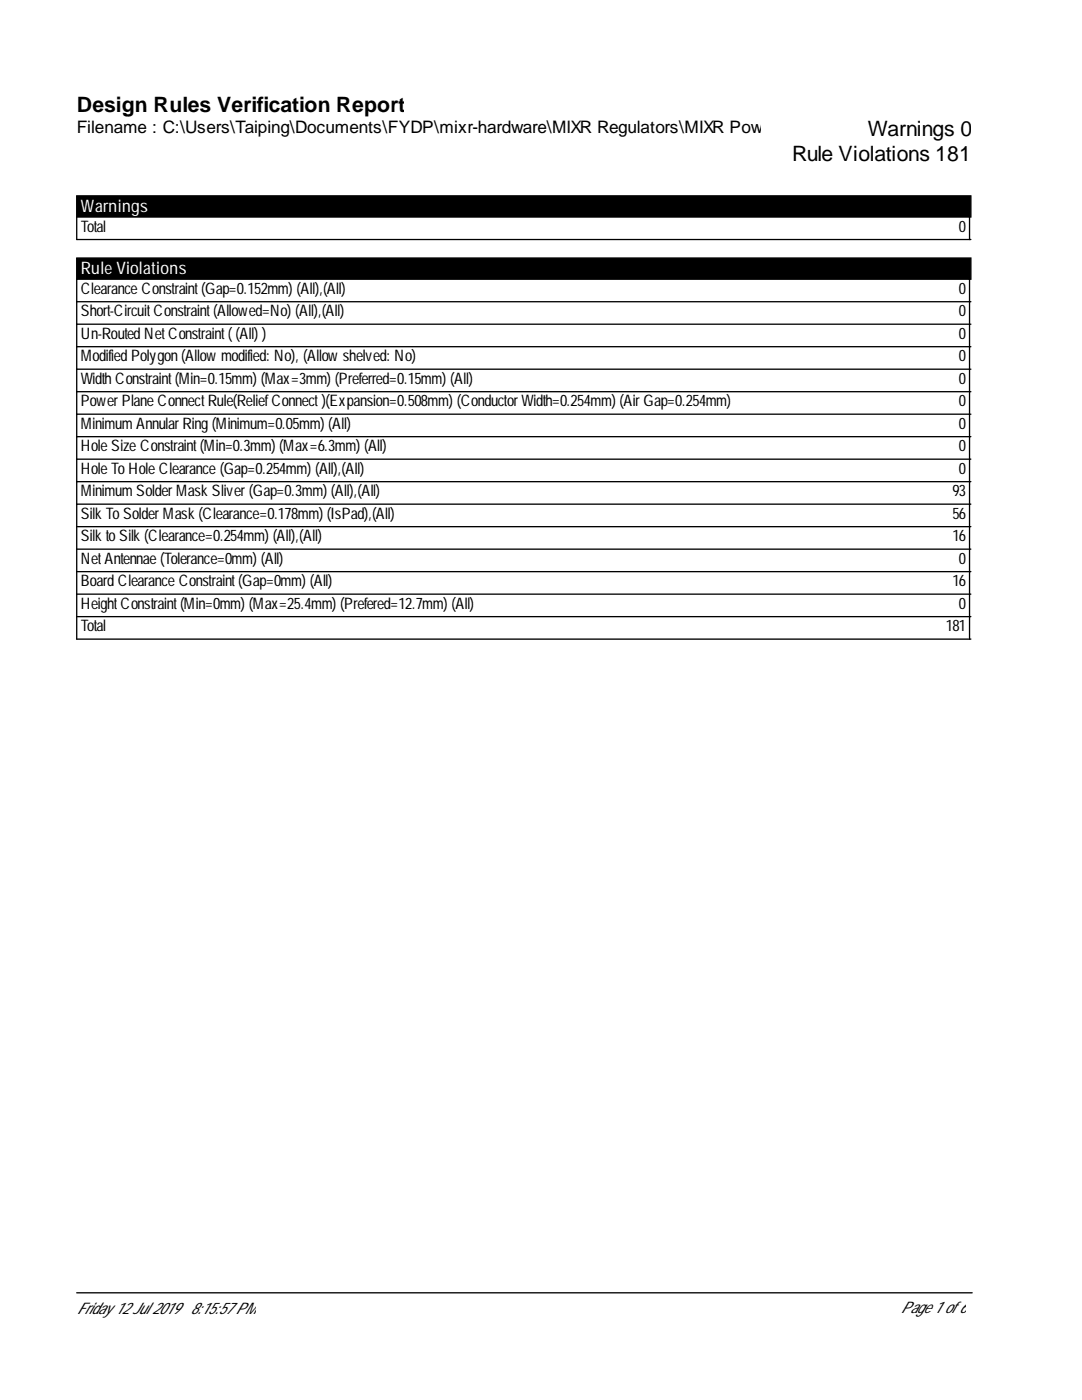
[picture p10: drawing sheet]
<svg xmlns="http://www.w3.org/2000/svg" width="216mm" height="279mm" viewBox="0 0 216 279" stroke-linecap="round" stroke-linejoin="round" font-family="sans-serif">
<defs><g id="words">
<g font-size="4.2">
<text x="15.3" y="22.3">Design Rules Verification Report</text>
<text x="173.1" y="27.1">Warnings 0</text>
<text x="158.1" y="32.1">Rule Violations 181</text>
</g>
<text font-size="3.4" x="15.3" y="26.6">Filename : C:\Users\Taiping\Documents\FYDP\mixr-hardware\MIXR Regulators\MIXR Pow</text>
<g font-size="3.4" fill="#fff">
<text x="16.1" y="42.3">Warnings</text>
<text x="16.1" y="54.7">Rule Violations</text>
</g>
<g font-size="3.2">
<text x="16.1" y="46.2">Total</text>
<text x="191.4" y="46.2">0</text>
<text x="16.1" y="58.6">ClearanceConstraint(Gap=0.152mm) (All),(All)</text>
<text x="191.4" y="58.6">0</text>
<text x="16.1" y="63.1">Short-CircuitConstraint(Allowed=No) (All),(All)</text>
<text x="191.4" y="63.1">0</text>
<text x="16.1" y="67.6">Un-RoutedNetConstraint((All) )</text>
<text x="191.4" y="67.6">0</text>
<text x="16.1" y="72.1">ModifiedPolygon(Allowmodified: No), (Allowshelved: No)</text>
<text x="16.1" y="76.6">WidthConstraint(Min=0.15mm) (Max=3mm) (Preferred=0.15mm) (All)</text>
<text x="191.4" y="72.1">0</text>
<text x="191.4" y="76.6">0</text>
<text x="16.1" y="81.1">PowerPlaneConnectRule(ReliefConnect)(Expansion=0.508mm) (ConductorWidth=0.254mm) (AirGap=0.254mm)</text>
<text x="191.4" y="81.1">0</text>
<text x="16.1" y="85.6">MinimumAnnularRing(Minimum=0.05mm) (All)</text>
<text x="191.4" y="85.6">0</text>
<text x="16.1" y="90.1">HoleSizeConstraint(Min=0.3mm) (Max=6.3mm) (All)</text>
<text x="16.1" y="94.6">HoleToHoleClearance(Gap=0.254mm) (All),(All)</text>
<text x="191.4" y="90.1">0</text>
<text x="191.4" y="94.6">0</text>
<text x="16.1" y="99">MinimumSolderMaskSliver(Gap=0.3mm) (All),(All)</text>
<text x="190" y="99">93</text>
<text x="16.1" y="103.5">SilkToSolderMask(Clearance=0.178mm) (IsPad),(All)</text>
<text x="190" y="103.5">56</text>
<text x="16.1" y="108">SilktoSilk(Clearance=0.254mm) (All),(All)</text>
<text x="16.1" y="112.5">NetAntennae(Tolerance=0mm) (All)</text>
<text x="190" y="108">16</text>
<text x="191.4" y="112.5">0</text>
<text x="16.1" y="117">BoardClearanceConstraint(Gap=0mm) (All)</text>
<text x="190" y="117">16</text>
<text x="16.1" y="121.5">HeightConstraint(Min=0mm) (Max=25.4mm) (Prefered=12.7mm) (All)</text>
<text x="16.1" y="126">Total</text>
<text x="188.7" y="126">181</text>
<text x="191.4" y="121.5">0</text>
<text x="15.3" y="262.2">Friday12Jul 2019</text>
<text x="38" y="262.2">8:15:57PM</text>
<text x="179.7" y="262">Page1 of6</text>
</g>
</g></defs>
<path d="M15.3 39.1h178.4v4.2h-178.4zM15.3 51.5h178.4v4.2h-178.4z" fill="#000" stroke="#000" stroke-width=".26"/>
<g fill="none" stroke="#000" stroke-width=".26">
<path d="M15.3 43.3v4.5h178.4M15.3 55.7v71.9h178.4M193.5 43.3v4.5M193.5 55.7v71.9M15.3 60.2h178.4M15.3 64.7h178.4M15.3 69.2h178.4M15.3 73.7h178.4M15.3 78.2h178.4M15.3 82.7h178.4M15.3 87.1h178.4M15.3 91.6h178.4"/>
<path d="M15.3 96.1h178.4M15.3 100.6h178.4M15.3 105.1h178.4M15.3 109.6h178.4M15.3 114.1h178.4M15.3 118.6h178.4M15.3 123.1h178.4M15.3 258h178.7"/>
</g>
<use href="#words"/>
</svg>
